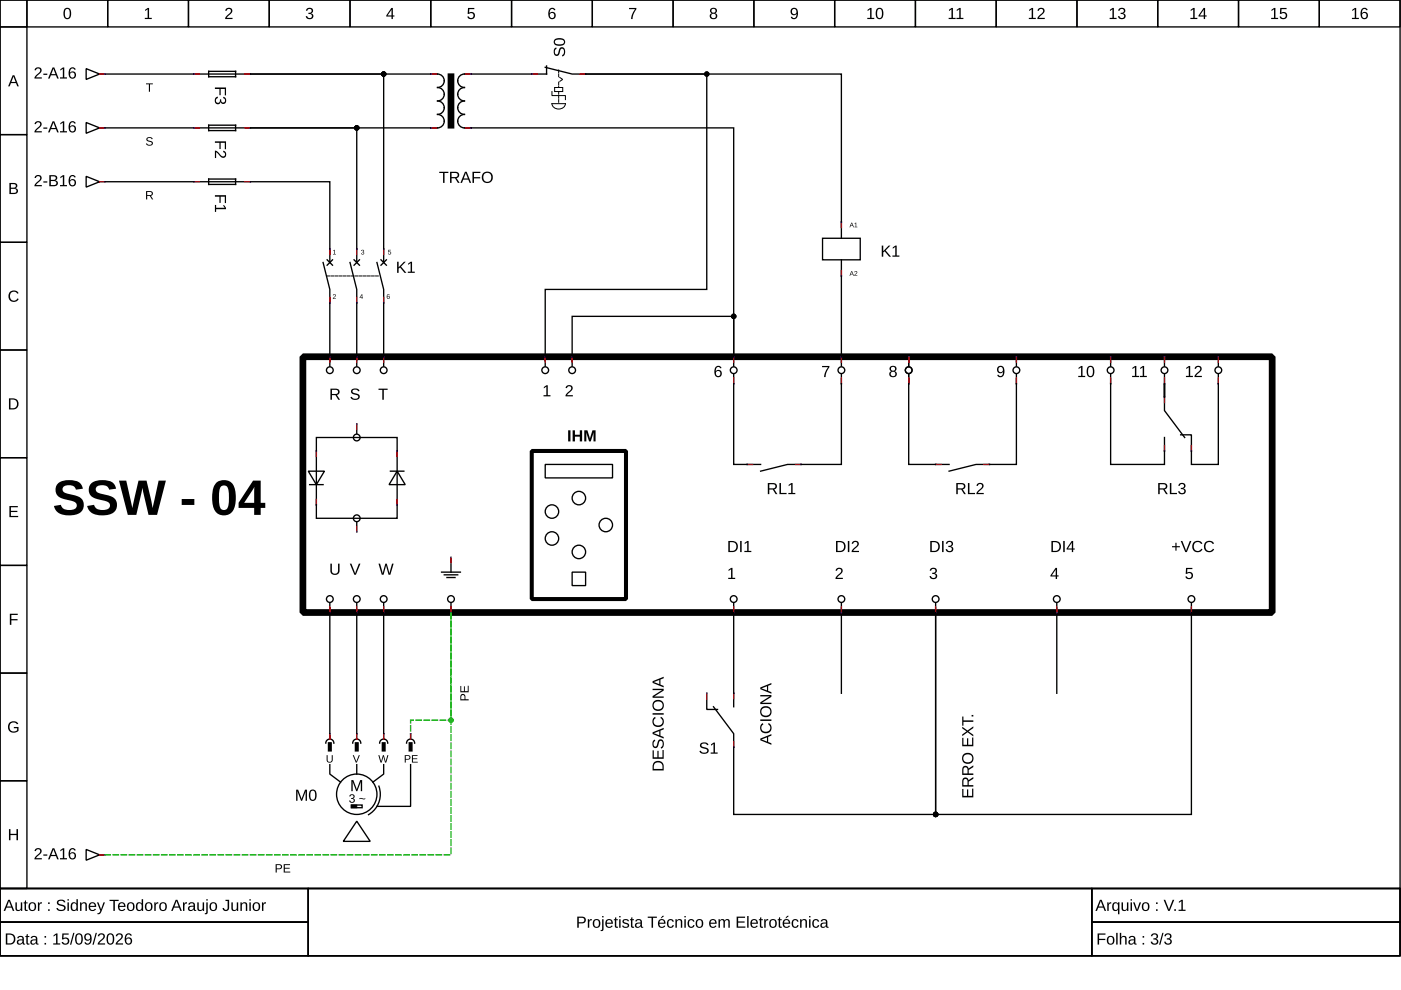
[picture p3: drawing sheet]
<svg xmlns="http://www.w3.org/2000/svg" width="297mm" height="210mm" viewBox="0 0 297 210" stroke-linecap="round" stroke-linejoin="round" font-family="sans-serif">
<g fill="none" stroke="#000" stroke-width=".29">
<path d="M0 0h296.8v188.4h-296.8zM0 0h5.7v5.7h-5.7zM5.7 0h17.1v5.7h-17.1zM22.8 0h17.2v5.7h-17.2zM40 0h17.1v5.7h-17.1zM57.1 0h17.1v5.7h-17.1zM74.2 0h17.1v5.7h-17.1zM91.3 0h17.2v5.7h-17.2zM108.5 0h17.1v5.7h-17.1zM125.6 0h17.1v5.7h-17.1zM142.7 0h17.1v5.7h-17.1zM159.8 0h17.2v5.7h-17.2z"/>
<path d="M177 0h17.1v5.7h-17.1zM194.1 0h17.1v5.7h-17.1zM211.2 0h17.1v5.7h-17.1zM228.3 0h17.2v5.7h-17.2zM245.5 0h17.1v5.7h-17.1zM262.6 0h17.1v5.7h-17.1zM279.7 0h17.1v5.7h-17.1zM0 5.7h5.7v22.8h-5.7zM18.3 14.6l2.8 1.1-2.8 1.1zM21.1 15.7h.9M41.4 15.7h11.4M44.2 15.1h5.7v1.2h-5.7z"/>
<path d="M91.3 15.7h1.5a1.43 1.43 0 0 1 1.4 1.4 1.43 1.43 0 0 1-1.4 1.5 1.43 1.43 0 0 1 1.4 1.4 1.43 1.43 0 0 1-1.4 1.4 1.43 1.43 0 0 1 1.4 1.4 1.43 1.43 0 0 1-1.4 1.5 1.43 1.43 0 0 1 1.4 1.4 1.43 1.43 0 0 1-1.4 1.4h-1.5M99.9 15.7h-1.4a1.43 1.43 0 0 0-1.5 1.4 1.43 1.43 0 0 0 1.5 1.5 1.43 1.43 0 0 0-1.5 1.4 1.43 1.43 0 0 0 1.5 1.4 1.43 1.43 0 0 0-1.5 1.4 1.43 1.43 0 0 0 1.5 1.5 1.43 1.43 0 0 0-1.5 1.4 1.43 1.43 0 0 0 1.5 1.4h1.4M115.6 14.3l5.7 1.4h2.9M115.9 14v1.7h-3.2M0 28.5h5.7v22.9h-5.7zM18.3 37.4l2.8 1.1-2.8 1.2zM18.3 26l2.8 1.1-2.8 1.2zM21.1 38.5h.9M21.1 27.1h.9M41.4 38.5h11.4M41.4 27.1h11.4M44.2 38h5.7v1.1h-5.7z"/>
<path d="M44.2 26.5h5.7v1.2h-5.7zM0 51.4h5.7v22.8h-5.7zM68.5 55.7l1.4 5.7v2.8M69.4 55.1l1.1 1.1M69.9 52.8v2.9M70.5 55.1l-1.1 1.1M74.2 55.7l1.4 5.7v2.8M75.1 55.1l1.1 1.1M75.6 52.8v2.9M76.2 55.1l-1.1 1.1M79.9 55.7l1.4 5.7v2.8M80.8 55.1l1.1 1.1"/>
<path d="M81.3 52.8v2.9M81.9 55.1l-1.1 1.1M174.4 50.5h8v4.6h-8zM178.4 47.1v3.4M178.4 55.1v3.4M0 74.2h5.7v22.8h-5.7zM69.9 75.6v2M75.6 75.6v2M81.3 75.6v2M115.6 75.6v2M121.3 75.6v2M155.6 75.6v2"/>
<path d="M155.6 79.3v2M178.4 75.6v2M178.4 79.3v2M192.7 75.6v2M192.7 79.3v2M215.5 75.6v2M215.5 79.3v2M235.5 75.6v2M235.5 79.3v2M246.9 75.6v2M246.9 79.3v2M258.3 75.6v2"/>
<path d="M258.3 79.3v2M0 97h5.7v22.9h-5.7zM75.6 89.9v2M115.6 98.5h14.3v2.8h-14.3zM158.4 98.5h2.9M169.8 98.5h-2.8l-5.7 1.4M198.4 98.5h2.8M209.8 98.5h-2.9l-5.7 1.4M246.9 84.2v2.9l4.3 5.7M246.9 92.8v2.8M250.3 92.2h2.3v3.4M0 119.9h5.7v22.8h-5.7z"/>
<path d="M75.6 110.7v2M95.6 118.5v2.8M69.9 127.9v2M75.6 127.9v2M93.6 121.3h4M94.2 121.9h2.8M94.8 122.4h1.7M95.6 127.9v2M121.3 121.3h2.9v2.9h-2.9zM155.6 127.9v2M178.4 127.9v19.1M198.4 127.9v2"/>
<path d="M224.1 127.9v19.1M252.6 127.9v2M0 142.7h5.7v22.8h-5.7zM69.8 156.7a.86 .86 0 0 0-.7 .9M69.9 155.6v1.1M70 156.7a.86 .86 0 0 1 .8 .9M75.5 156.7a.86 .86 0 0 0-.7 .9M75.6 155.6v1.1M75.7 156.7a.86 .86 0 0 1 .8 .9M81.3 156.7a.86 .86 0 0 0-.8 .9M81.3 155.6v1.1M81.5 156.7a.86 .86 0 0 1 .7 .9"/>
<path d="M87 156.7a.86 .86 0 0 0-.8 .9M87.1 155.6v1.1M87.2 156.7a.86 .86 0 0 1 .7 .9M0 165.5h5.7v22.9h-5.7zM69.9 162.1v2l2.3 1.7M74.5 170.7h2.3v.6h-2.3zM75.6 162.1v2M80.3 166.7a5 5 0 0 1-2.2 6M81.3 162.1v2l-2.2 1.7M87.1 162.1v8.9h-7.2M0 188.4h296.8v14.3h-296.8zM0 188.4h65.4v7.1h-65.4z"/>
<path d="M0 195.5h65.4v7.2h-65.4zM18.3 180.1l2.8 1.1-2.8 1.2zM21.1 181.2h.9M65.4 188.4h166.1v14.3h-166.1zM231.5 188.4h65.3v7.1h-65.3zM231.5 195.5h65.3v7.2h-65.3z"/>
<circle cx="69.9" cy="78.5" r=".71"/>
<circle cx="75.6" cy="78.5" r=".71"/>
<circle cx="81.3" cy="78.5" r=".71"/>
<circle cx="115.6" cy="78.5" r=".71"/>
<circle cx="121.3" cy="78.5" r=".71"/>
<circle cx="155.6" cy="78.5" r=".71"/>
<circle cx="178.4" cy="78.5" r=".71"/>
<circle cx="192.7" cy="78.5" r=".71"/>
<circle cx="215.5" cy="78.5" r=".71"/>
<circle cx="235.5" cy="78.5" r=".71"/>
<circle cx="246.9" cy="78.5" r=".71"/>
<circle cx="258.3" cy="78.5" r=".71"/>
<circle cx="75.6" cy="92.8" r=".71"/>
<circle cx="75.6" cy="109.9" r=".71"/>
<circle cx="117" cy="108.5" r="1.43"/>
<circle cx="117" cy="114.2" r="1.43"/>
<circle cx="122.7" cy="117" r="1.43"/>
<circle cx="122.7" cy="105.6" r="1.43"/>
<circle cx="128.4" cy="111.3" r="1.43"/>
<circle cx="69.9" cy="127" r=".71"/>
<circle cx="75.6" cy="127" r=".71"/>
<circle cx="95.6" cy="127" r=".71"/>
<circle cx="155.6" cy="127" r=".71"/>
<circle cx="178.4" cy="127" r=".71"/>
<circle cx="198.4" cy="127" r=".71"/>
<circle cx="224.1" cy="127" r=".71"/>
<circle cx="252.6" cy="127" r=".71"/>
<circle cx="75.6" cy="168.4" r="4.3"/>
</g>
<g fill="#000">
<path d="M30.8 2.1l.5-.4h.3v2.1h.6v.2h-1.5v-.2h.6v-1.8l-.5 .4zM48 1.8a.76 .76 0 0 1 1.2 .2 .76 .76 0 0 1-.5 1.1l-.6 .7h1.2v.2h-1.6l.1-.4 .5-.5a.7 .7 0 0 0 .4-1.2l-.5 .1-.1 .3h-.3zM65.1 1.8a.69 .69 0 0 1 1-.1 .69 .69 0 0 1 0 1.1h-.2a.67 .67 0 0 1 .5 .9 .67 .67 0 0 1-1 .4l-.5-.5-.1-.2h.3a.48 .48 0 0 0 .7 .4 .48 .48 0 0 0 .2-.7l-.6-.1v-.3a.46 .46 0 0 0 .6-.2 .46 .46 0 0 0-.3-.6 .46 .46 0 0 0-.5 .4h-.3zM99.2 1.7h1.4v.2h-1.1v.8a.81 .81 0 0 1 1 .2 .81 .81 0 0 1-.1 1.1 .81 .81 0 0 1-1.1-.1l-.2-.4h.3a.53 .53 0 0 0 .8 .2 .53 .53 0 0 0 0-.8 .53 .53 0 0 0-.8 .1h-.3zM133.4 1.7h1.5l-.6 1.5-.2 .8h-.3l.1-.6 .7-1.5h-1.2zM70.6 53.1l.4-.1v.8l.2 .2h-.6l.3-.2v-.7l-.3 .2zM76.7 53a.28 .28 0 0 1 .4 0 .28 .28 0 0 1-.1 .5 .26 .26 0 0 1 .2 .3 .26 .26 0 0 1-.3 .2l-.4-.3 .4 .2a.18 .18 0 0 0 .2-.2 .18 .18 0 0 0-.2-.2l-.1-.1a.19 .19 0 0 0 .3-.1 .19 .19 0 0 0-.2-.3 .19 .19 0 0 0-.2 .2h-.1zM82.3 53h.6l-.5 .1v.3a.34 .34 0 0 1 .5 .1 .34 .34 0 0 1-.2 .5 .34 .34 0 0 1-.4-.3l.3 .2a.26 .26 0 0 0 .1-.5 .26 .26 0 0 0-.4 .1zM2.1 61.9a1.18 1.18 0 0 1 1.8 .3l-.3 .1a.87 .87 0 0 0-1.3-.1 .87 .87 0 0 0 .1 1.3 .87 .87 0 0 0 1.3-.2l.3 .1a1.21 1.21 0 0 1-1.8 .4 1.21 1.21 0 0 1-.1-1.9zM70.7 62.4a.33 .33 0 0 1 .5 .2 .33 .33 0 0 1-.3 .4l-.2 .3 .5 .1h-.6l.4-.6a.19 .19 0 0 0 0-.3 .19 .19 0 0 0-.3 .1h-.1zM2 107.3h1.8v.3h-1.5v.7h1.4v.3h-1.4v.8h1.5v.2h-1.8zM2.1 130.1h1.7v.3h-1.4v.9h1.3v.2h-1.3v1h-.3z"/>
<path d="M2 153.2a1.23 1.23 0 0 1 1.9 .3l-.3 .1a.9 .9 0 0 0-1.3-.2 .9 .9 0 0 0-.2 1.2 1 1 0 0 0 1.5 .2v-.4h-.7v-.3h1v.8a1.29 1.29 0 0 1-1.8 .2 1.29 1.29 0 0 1-.1-1.9zM1.9 175.8h.3v1h1.3v-1h.3v2.3h-.3v-1h-1.3v1h-.3zM69.2 160.1h.3v1a.44 .44 0 0 0 .4 .4 .44 .44 0 0 0 .4-.4v-1h.2v1a.65 .65 0 0 1-.6 .6 .65 .65 0 0 1-.7-.6zM74.8 160.1h.2l.5 1.4 .6-1.4h.2l-.6 1.6h-.3zM74.5 165.4h.4l.7 2 .8-2h.4v2.3h-.3v-2l-.7 2h-.3l-.7-2v2h-.3zM80.2 160.1h.2l.4 1.4 .4-1.4h.2l.4 1.4 .3-1.4h.3l-.5 1.6h-.3l-.3-1.3-.4 1.3h-.2z"/>
<path d="M2.7 16h.3l1 2.3h-.3l-.3-.7h-1.1l-.2 .7h-.4zM2.9 16.2l-.5 1.2h.9z"/>
<path d="M7.6 14.4a.76 .76 0 0 1 1.2 .2 .76 .76 0 0 1-.5 1.1l-.7 .7h1.3v.3h-1.6l.1-.4 .5-.6a.7 .7 0 0 0 .4-1.2l-.5 .1-.2 .3h-.3zM9.2 15.6h.8v.3h-.8zM11.1 14.3h.4l1 2.4h-.4l-.2-.7h-1.1l-.3 .7h-.3zM11.3 14.5l-.4 1.2h.9zM12.8 14.7l.5-.4h.3v2.1h.6v.3h-1.5v-.3h.6v-1.8l-.5 .4zM14.9 14.4a.74 .74 0 0 1 1.2 .3l-.3 .1a.49 .49 0 0 0-.7-.2 .49 .49 0 0 0-.2 .6l-.1 .2a.77 .77 0 0 1 1.2 .1 .77 .77 0 0 1-.1 1.1 .77 .77 0 0 1-1.2-.2l-.1-.5v-.7zM14.8 15.9a.5 .5 0 0 0 1 0 .5 .5 0 0 0-1 0z"/>
<path d="M13.8 1.8a.88 .88 0 0 1 1 .1 .88 .88 0 0 1 .3 1 .88 .88 0 0 1-.8 1.2 .88 .88 0 0 1-.8-1.2v-.7zM14 2a1.59 1.59 0 0 0 .1 1.8h.2a1.09 1.09 0 0 0 .4-1.5l-.3-.4z"/>
<path d="M45.6 18.5h2.3v1.7h-.2v-1.3h-.9v1.3h-.3v-1.3h-.9zM45.7 20.7l.5-.2v.3a.48 .48 0 0 0-.4 .7 .48 .48 0 0 0 .7 .2l.1-.6h.3a.46 .46 0 0 0 .2 .6 .46 .46 0 0 0 .6-.3 .46 .46 0 0 0-.4-.6v-.3a.73 .73 0 0 1 .7 .9 .73 .73 0 0 1-1 .5l-.2-.3a.67 .67 0 0 1-.9 .5 .67 .67 0 0 1-.4-1z"/>
<path d="M83 1.7h.3v1.6h.3v.2h-.3v.5h-.3v-.5h-1.1v-.2zM83 2l-.8 1.3h.8z"/>
<path d="M116.6 1.8a.74 .74 0 0 1 1.2 .3l-.3 .1a.49 .49 0 0 0-.7-.3 .49 .49 0 0 0-.2 .6l-.1 .3a.77 .77 0 0 1 1.2 0 .77 .77 0 0 1-.1 1.2 .77 .77 0 0 1-1.1-.2l-.2-.5v-.8zM116.5 3.3a.5 .5 0 0 0 1 0 .5 .5 0 0 0-1 0z"/>
<path d="M117.6 10.2l.3-.1 .1 .3a.58 .58 0 0 0-.4 .6 .58 .58 0 0 0 .6 .5l.2-.6a.72 .72 0 0 1 .8-.9 .72 .72 0 0 1 .6 1 .87 .87 0 0 1-.6 1v-.3a.71 .71 0 0 0 .4-.7 .71 .71 0 0 0-.5-.7l-.4 .6a.76 .76 0 0 1-.2 .8 .76 .76 0 0 1-.8 .1 1.28 1.28 0 0 1-.1-1.6zM117.5 8.4a1.62 1.62 0 0 1 2.3 .2v.3a1.27 1.27 0 0 1-1.9 .7 .77 .77 0 0 1-.4-1.2zM117.7 8.6l-.1 .3a1.05 1.05 0 0 0 1.6 .5 .5 .5 0 0 0 .4-.7 .5 .5 0 0 0-.7-.3h-.8z"/>
<path d="M150.7 1.8a.7 .7 0 0 1 1-.1 .7 .7 0 0 1 .1 1l-.2 .1a.69 .69 0 0 1 .4 .9 .69 .69 0 0 1-1 .4 .64 .64 0 0 1-.5-.6 .64 .64 0 0 1 .4-.7l-.3-.4zM150.8 2.3a.45 .45 0 0 0 .9 0 .45 .45 0 0 0-.9 0zM150.8 3.4a.5 .5 0 0 0 1 0 .5 .5 0 0 0-1 0z"/>
<path d="M167.8 1.9a.86 .86 0 0 1 1.1-.1 .86 .86 0 0 1 .3 1 .9 .9 0 0 1-.3 1.1 .9 .9 0 0 1-1.1 0l-.1-.3 .2-.1a.5 .5 0 0 0 .7 .3 .5 .5 0 0 0 .3-.6v-.3a.76 .76 0 0 1-1.2 .1 .76 .76 0 0 1 .1-1.1zM168 2a.54 .54 0 0 0 .1 .9 .54 .54 0 0 0 .8-.3 .54 .54 0 0 0-.5-.7z"/>
<path d="M184 2.1l.5-.4h.3v2.1h.6v.2h-1.5v-.2h.6v-1.8l-.5 .4zM186 1.8a.88 .88 0 0 1 1 .1 .88 .88 0 0 1 .3 1 .88 .88 0 0 1-.8 1.2 .88 .88 0 0 1-.8-1.2v-.7zM186.2 2a1.59 1.59 0 0 0 .1 1.8h.2a1.09 1.09 0 0 0 .4-1.5l-.3-.4z"/>
<path d="M201.2 2.1l.6-.4h.2v2.1h.6v.2h-1.5v-.2h.6v-1.8l-.5 .4zM202.9 2.1l.5-.4h.3v2.1h.6v.2h-1.5v-.2h.6v-1.8l-.5 .4z"/>
<path d="M218.2 2.1l.6-.4h.2v2.1h.6v.2h-1.5v-.2h.6v-1.8l-.5 .4zM220.2 1.8a.76 .76 0 0 1 1.2 .2 .76 .76 0 0 1-.4 1.1l-.7 .7h1.2v.2h-1.6l.1-.4 .6-.5a.7 .7 0 0 0 .3-1.2l-.5 .1-.1 .3h-.3z"/>
<path d="M235.3 2.1l.6-.4h.3v2.1h.5v.2h-1.4v-.2h.6v-1.8l-.6 .4zM237.3 1.8a.69 .69 0 0 1 1-.1 .69 .69 0 0 1 0 1.1h-.2a.67 .67 0 0 1 .5 .9 .67 .67 0 0 1-1 .4l-.5-.5-.1-.2h.3a.48 .48 0 0 0 .7 .4 .48 .48 0 0 0 .2-.7l-.6-.1v-.3a.46 .46 0 0 0 .7-.2 .46 .46 0 0 0-.4-.6 .46 .46 0 0 0-.5 .4h-.3z"/>
<path d="M252.5 2.1l.5-.4h.3v2.1h.6v.2h-1.5v-.2h.6v-1.8l-.5 .4zM255.2 1.7h.3v1.6h.3v.2h-.3v.5h-.3v-.5h-1.1v-.2zM255.2 2l-.8 1.3h.8z"/>
<path d="M269.6 2.1l.5-.4h.3v2.1h.6v.2h-1.5v-.2h.6v-1.8l-.5 .4zM271.4 1.7h1.4v.2h-1.1v.8a.81 .81 0 0 1 1.1 .2 .81 .81 0 0 1-.2 1.1 .81 .81 0 0 1-1.1-.1l-.2-.4h.3a.53 .53 0 0 0 .8 .2 .53 .53 0 0 0 .1-.8 .53 .53 0 0 0-.8 .1h-.3z"/>
<path d="M286.7 2.1l.6-.4h.2v2.1h.6v.2h-1.5v-.2h.6v-1.8l-.5 .4zM288.8 1.8a.74 .74 0 0 1 1.2 .3l-.3 .1a.49 .49 0 0 0-.6-.3 .49 .49 0 0 0-.3 .6v.3a.77 .77 0 0 1 1.1 0 .77 .77 0 0 1-.1 1.2 .77 .77 0 0 1-1.1-.2l-.2-.5v-.8zM288.7 3.3a.5 .5 0 0 0 1 0 .5 .5 0 0 0-1 0z"/>
<path d="M7.6 37.3a.76 .76 0 0 1 1.2 .1 .76 .76 0 0 1-.5 1.1l-.7 .7h1.3v.3h-1.6l.1-.4 .5-.6a.7 .7 0 0 0 .4-1.1l-.5 .1-.2 .2h-.3zM9.2 38.4h.8v.3h-.8zM10.5 37.1a1.53 1.53 0 0 1 1.6 .4v.4l-.4 .3a.64 .64 0 0 1 .6 .8 .64 .64 0 0 1-.9 .5h-.9zM10.8 37.4v.7h.7l.3-.2-.1-.4zM10.8 38.4v.8l1-.1a.42 .42 0 0 0-.1-.7zM12.8 37.5l.5-.4h.3v2.1h.6v.3h-1.5v-.3h.6v-1.8l-.5 .4zM14.9 37.2a.74 .74 0 0 1 1.2 .4h-.3a.49 .49 0 0 0-.7-.2 .49 .49 0 0 0-.2 .6l-.1 .3a.77 .77 0 0 1 1.2 0 .77 .77 0 0 1-.1 1.1 .77 .77 0 0 1-1.2-.2l-.1-.5v-.7zM14.8 38.7a.5 .5 0 0 0 1 0 .5 .5 0 0 0-1 0z"/>
<path d="M7.6 25.8a.76 .76 0 0 1 1.2 .2 .76 .76 0 0 1-.5 1.1l-.7 .7h1.3v.3h-1.6l.1-.4 .5-.6a.7 .7 0 0 0 .4-1.1h-.5l-.2 .3h-.3zM9.2 27h.8v.3h-.8zM11.1 25.7h.4l1 2.4h-.4l-.2-.7h-1.1l-.3 .7h-.3zM11.3 26l-.4 1.1h.9zM12.8 26.1l.5-.4h.3v2.1h.6v.3h-1.5v-.3h.6v-1.8l-.5 .4zM14.9 25.8a.74 .74 0 0 1 1.2 .4h-.3a.49 .49 0 0 0-.7-.2 .49 .49 0 0 0-.2 .6l-.1 .3a.77 .77 0 0 1 1.2 0 .77 .77 0 0 1-.1 1.1 .77 .77 0 0 1-1.2-.2l-.1-.5v-.7zM14.8 27.3a.5 .5 0 0 0 1 0 .5 .5 0 0 0-1 0z"/>
<path d="M45.6 30h2.3v1.6h-.2v-1.3h-.9v1.3h-.3v-1.3h-.9zM45.6 31.9l.4 .1 .5 .5a.7 .7 0 0 0 1.2 .4l-.1-.5-.3-.1v-.3a.77 .77 0 0 1 .5 1.2 .77 .77 0 0 1-1.3-.2l-.7-.7v1.2h-.2z"/>
<path d="M93.1 36.4h2v.3h-.8v2.1h-.4v-2.1h-.8zM95.4 36.4h1.1a.68 .68 0 0 1 .8 .6 .68 .68 0 0 1-.5 .8l.7 1h-.4l-.6-1h-.8v1h-.3zM95.7 36.7v.8h.8a.44 .44 0 0 0 .5-.4 .44 .44 0 0 0-.5-.4zM98.6 36.4h.3l1 2.4h-.3l-.3-.7h-1.1l-.3 .7h-.3zM98.8 36.7l-.5 1.1h.9zM100.2 36.4h1.6v.3h-1.3v.9h1.3v.2h-1.3v1h-.3zM102.1 37.6a1.22 1.22 0 0 1 2.4 0 1.22 1.22 0 0 1-2.4 0zM102.7 36.9a.92 .92 0 0 0 0 1.4 .92 .92 0 0 0 1.4-.2 .92 .92 0 0 0-.2-1.2 .92 .92 0 0 0-1.2 0z"/>
<path d="M2 38.8a1.53 1.53 0 0 1 1.6 .3l.1 .5-.5 .3a.64 .64 0 0 1 .6 .8 .64 .64 0 0 1-.8 .4h-1zM2.3 39v.8h.8l.2-.2-.1-.5zM2.3 40v.9l1.1-.1a.42 .42 0 0 0-.2-.7z"/>
<path d="M45.6 41.4h2.3v1.7h-.2v-1.4h-.9v1.3h-.3v-1.3h-.9zM45.6 43.5h.2v.6h1.8l-.3-.6h.2l.4 .6v.3h-2.1v.5h-.2z"/>
<path d="M84.2 55.5h.3v1.2l1.2-1.2h.3l-1 1 1.2 1.4h-.4l-1-1.2-.3 .2v1h-.3zM86.5 55.9l.6-.4h.3v2.1h.5v.3h-1.4v-.3h.6v-1.8l-.6 .4z"/>
<path d="M180.5 57.5h.2l.4 1-.3-.3h-.4l-.3 .3zM180.6 57.6l-.2 .5h.4zM181.2 57.5a.33 .33 0 0 1 .5 .2 .33 .33 0 0 1-.2 .4l-.2 .3 .5 .1h-.7l.5-.6a.19 .19 0 0 0-.1-.3 .19 .19 0 0 0-.2 .1h-.2z"/>
<path d="M180.5 47.2h.2l.4 1-.3-.3h-.4l-.3 .3zM180.6 47.3l-.2 .5h.4zM181.2 47.4l.3-.2v.9l.3 .1h-.6l.2-.1v-.8l-.2 .2z"/>
<path d="M186.9 52.1h.4v1.2l1.1-1.2h.4l-1 1 1.1 1.3h-.4l-.9-1.1-.3 .2v.9h-.4zM189.3 52.5l.5-.4h.3v2.1h.6v.2h-1.5v-.2h.6v-1.8l-.5 .3z"/>
<path d="M76.7 62.4h.1v.7h.2l-.2 .3-.1-.2h-.5zM76.7 62.5l-.3 .6h.3z"/>
<path d="M82.1 62.5l.2-.1 .3 .2-.4-.1-.1 .4a.34 .34 0 0 1 .5 0 .34 .34 0 0 1-.2 .5 .34 .34 0 0 1-.4-.3zM82.1 63a.21 .21 0 0 0 .4 0 .21 .21 0 0 0-.4 0z"/>
<path d="M1.9 84.5h.8a1.18 1.18 0 0 1 1.2 1.1 1.18 1.18 0 0 1-1.1 1.2h-.9zM2.2 84.7v1.9h.5a.97 .97 0 0 0 .9-1.3 .97 .97 0 0 0-1.4-.6z"/>
<path d="M62.8 167.4h.4l.7 2 .8-2h.4v2.4h-.3v-2.1l-.7 2.1h-.3l-.7-2.1v2.1h-.3zM65.8 167.5a.88 .88 0 0 1 1.1 .1 .88 .88 0 0 1 .2 1 .88 .88 0 0 1-.8 1.2 .88 .88 0 0 1-.8-1.2l.1-.7zM66 167.7a1.59 1.59 0 0 0 .1 1.8l.2 .1a1.09 1.09 0 0 0 .5-1.5l-.3-.4z"/>
<path d="M74.2 168.5a.5 .5 0 0 1 .8 0 .5 .5 0 0 1-.2 .8 .52 .52 0 0 1 .4 .7 .52 .52 0 0 1-.9 .2l-.3-.5h.3a.36 .36 0 0 0 .4 .3 .36 .36 0 0 0 .2-.5l-.5-.1v-.2a.34 .34 0 0 0 .5-.2 .34 .34 0 0 0-.2-.4 .34 .34 0 0 0-.4 .3h-.2zM76.2 169.3l1.3-.1a.6 .6 0 0 1-1 .2l-.3 .1z"/>
<path d="M85.8 160.1h.7a.48 .48 0 0 1 .5 .5 .48 .48 0 0 1-.5 .5h-.5v.6h-.2zM86 160.3v.6h.7a.32 .32 0 0 0 0-.6zM87.3 160.1h1.2v.2h-1v.5h1v.2h-1v.5h1.1v.2h-1.3z"/>
<path d="M1.7 190.8h.4l.9 2.3h-.3l-.3-.7h-1l-.3 .7h-.3zM1.9 191l-.4 1.2h.8zM3.3 191.3h.3v1.2a.44 .44 0 0 0 .5 .5 .44 .44 0 0 0 .3-.6v-1.1h.3v1.8h-.3v-.3a.61 .61 0 0 1-.7 .4 .61 .61 0 0 1-.4-.7zM5.3 190.9h.2v.4h.3v.2h-.3v1.2l.1 .2h.3v.2h-.5l-.1-.1-.1-1.5h-.2v-.2h.2zM6.2 191.5a.91 .91 0 0 1 1.5 .6 .91 .91 0 0 1-1.1 1l-.4-.2-.1-.4zM6.6 191.6a.71 .71 0 0 0-.3 .9 .71 .71 0 0 0 .8 .4 .82 .82 0 0 0-.2-1.4zM8 191.3h.3v.4l.2-.3 .4-.1v.3h-.3l-.2 .3-.1 1.2h-.3zM10.2 191.3h.3v.4h-.3zM10.2 192.8h.3v.3h-.3zM12.2 191a1.07 1.07 0 0 1 1.7 .3h-.4a.58 .58 0 0 0-.6-.3 .58 .58 0 0 0-.5 .5l.6 .3a.72 .72 0 0 1 .9 .7 .72 .72 0 0 1-1 .7 .87 .87 0 0 1-1-.6l.4-.1a.71 .71 0 0 0 .7 .4 .71 .71 0 0 0 .6-.5l-.6-.3a.76 .76 0 0 1-.7-.3 .76 .76 0 0 1-.1-.8zM14.3 190.7h.3v.2h-.3zM14.3 191.3h.3v1.8h-.3zM15.1 191.5l.5-.2 .6 .3v-.9h.3v2.4h-.3v-.3a.69 .69 0 0 1-.9 .3 .69 .69 0 0 1-.3-.9zM15.4 191.7a.88 .88 0 0 0 .3 1.2 .75 .75 0 0 0 .5-.7 .75 .75 0 0 0-.5-.7zM17 191.3h.2l.1 .3a.61 .61 0 0 1 .7-.3 .61 .61 0 0 1 .4 .6v1.2h-.3v-1.1a.44 .44 0 0 0-.5-.5 .44 .44 0 0 0-.3 .6v1h-.3zM19 191.5a.82 .82 0 0 1 1-.1 .82 .82 0 0 1 .4 .9h-1.3a.53 .53 0 0 0 .3 .6 .53 .53 0 0 0 .7-.2h.2a.9 .9 0 0 1-1.2 .3 .9 .9 0 0 1-.2-1.3zM19.2 191.7l-.1 .4h1l-.3-.6zM20.6 191.3h.3l.5 1.5 .5-1.5h.4l-.7 1.8a.77 .77 0 0 1-.9 .7v-.2h.3l.3-.5zM23.2 190.8h2v.2h-.8v2.1h-.4v-2.1h-.8zM25.2 191.5a.82 .82 0 0 1 1-.1 .82 .82 0 0 1 .4 .9h-1.3a.53 .53 0 0 0 .3 .6 .53 .53 0 0 0 .7-.2h.3a.9 .9 0 0 1-1.3 .3 .9 .9 0 0 1-.2-1.3zM25.5 191.7l-.2 .4h1l-.3-.6zM27.1 191.5a.91 .91 0 0 1 1.4 .6 .91 .91 0 0 1-1 1l-.4-.2-.2-.4zM27.4 191.6a.71 .71 0 0 0-.2 .9 .71 .71 0 0 0 .8 .4 .82 .82 0 0 0-.3-1.4zM29 191.5l.5-.2 .5 .3v-.9h.3l.1 2.4h-.3l-.1-.3a.69 .69 0 0 1-.8 .3 .69 .69 0 0 1-.4-.9zM29.2 191.7a.88 .88 0 0 0 .4 1.2 .75 .75 0 0 0 .5-.7 .75 .75 0 0 0-.5-.7zM30.9 191.5a.91 .91 0 0 1 1.4 .6 .91 .91 0 0 1-1 1l-.4-.2-.2-.4zM31.2 191.6a.71 .71 0 0 0-.2 .9 .71 .71 0 0 0 .8 .4 .82 .82 0 0 0-.3-1.4zM32.7 191.3h.3v.4l.2-.3 .4-.1v.3h-.4l-.1 .3-.1 1.2h-.3zM34 191.5a.91 .91 0 0 1 1.4 .6 .91 .91 0 0 1-1.1 1l-.3-.2-.2-.4zM34.3 191.6a.71 .71 0 0 0-.3 .9 .71 .71 0 0 0 .8 .4 .82 .82 0 0 0-.2-1.4zM37.2 190.8h.4l1 2.3h-.4l-.2-.7h-1.1l-.3 .7h-.3zM37.4 191l-.4 1.2h.9zM38.8 191.3h.3v.4l.2-.3 .3-.1v.3h-.3l-.2 .3v1.2h-.3zM40.1 191.4a.72 .72 0 0 1 .8-.1 .72 .72 0 0 1 .4 .6v.9l.3 .1v.2h-.4l-.2-.3a.61 .61 0 0 1-.7 .4 .61 .61 0 0 1-.4-.7 .61 .61 0 0 1 .7-.5h.4a.41 .41 0 0 0-.2-.5 .41 .41 0 0 0-.6 .3h-.3zM40.3 192.3a.4 .4 0 0 0 .1 .7 .4 .4 0 0 0 .6-.3v-.5zM41.8 191.3h.3v1.2a.44 .44 0 0 0 .5 .5 .44 .44 0 0 0 .4-.6v-1.1h.3v1.8h-.3v-.3a.61 .61 0 0 1-.7 .4 .61 .61 0 0 1-.5-.7zM43.7 190.7h.3v.2h-.3zM43.7 191.3h.3v2.1a.44 .44 0 0 1-.6 .4v-.2l.3-.1zM44.6 191.5a.91 .91 0 0 1 1.4 .6 .91 .91 0 0 1-1 1l-.4-.2-.2-.4zM44.9 191.6a.71 .71 0 0 0-.2 .9 .71 .71 0 0 0 .8 .4 .82 .82 0 0 0-.3-1.4zM47.8 190.8h.8v1.6a.71 .71 0 0 1-.7 .8 .71 .71 0 0 1-.7-.7h.3a.39 .39 0 0 0 .4 .4 .39 .39 0 0 0 .4-.5v-1.4h-.5zM49.1 191.3h.3v1.2a.44 .44 0 0 0 .4 .5 .44 .44 0 0 0 .4-.6v-1.1h.3v1.8h-.3v-.3a.61 .61 0 0 1-.7 .4 .61 .61 0 0 1-.4-.7zM51 191.3h.3v.3a.61 .61 0 0 1 .7-.3 .61 .61 0 0 1 .4 .6v1.2h-.3v-1.1a.44 .44 0 0 0-.5-.5 .44 .44 0 0 0-.3 .6v1h-.3zM52.9 190.7h.3v.2h-.3zM52.9 191.3h.3v1.8h-.3zM53.7 191.5a.91 .91 0 0 1 1.5 .6 .91 .91 0 0 1-1.1 1l-.4-.2-.1-.4zM54.1 191.6a.71 .71 0 0 0-.3 .9 .71 .71 0 0 0 .8 .4 .82 .82 0 0 0-.2-1.4zM55.5 191.3h.3v.4l.2-.3 .4-.1v.3h-.3l-.2 .3-.1 1.2h-.3z"/>
<path d="M1.2 197.9h.8a1.18 1.18 0 0 1 1.3 1.1 1.18 1.18 0 0 1-1.2 1.3h-.9zM1.6 198.2v1.8h.5a.97 .97 0 0 0 .8-1.2 .97 .97 0 0 0-1.3-.6zM3.9 198.5a.72 .72 0 0 1 .7-.1 .72 .72 0 0 1 .5 .6v.9l.2 .2v.2h-.4l-.1-.4a.61 .61 0 0 1-.8 .5 .61 .61 0 0 1-.4-.8 .61 .61 0 0 1 .7-.4h.5a.41 .41 0 0 0-.3-.5 .41 .41 0 0 0-.5 .2h-.4zM4 199.5a.4 .4 0 0 0 .1 .6 .4 .4 0 0 0 .6-.3l.1-.4zM5.7 198.1h.2v.4h.3v.2h-.3v1.1l.1 .2h.3v.3h-.6l-.1-.2v-1.4h-.2v-.2h.2zM6.7 198.5a.72 .72 0 0 1 .8-.1 .72 .72 0 0 1 .4 .6v.9l.3 .2v.2h-.4l-.2-.4a.61 .61 0 0 1-.7 .5 .61 .61 0 0 1-.5-.8 .61 .61 0 0 1 .8-.4h.4a.41 .41 0 0 0-.3-.5 .41 .41 0 0 0-.5 .2h-.3zM6.9 199.5a.4 .4 0 0 0 .1 .6 .4 .4 0 0 0 .5-.3l.1-.4zM9.4 198.5h.4v.3h-.4zM9.4 199.9h.4v.4h-.4zM11.4 198.3l.5-.4h.3v2.1h.6v.3h-1.5v-.3h.6v-1.8l-.5 .4zM13.2 197.9h1.4v.3h-1.1l-.1 .7a.81 .81 0 0 1 1.1 .2 .81 .81 0 0 1-.1 1.1 .81 .81 0 0 1-1.1 0l-.2-.5h.3a.53 .53 0 0 0 .7 .2 .53 .53 0 0 0 .1-.8 .53 .53 0 0 0-.8 .1h-.3zM15.5 197.8h.3l-.7 2.5h-.3zM16.3 198a.88 .88 0 0 1 1 .1 .88 .88 0 0 1 .3 1 .88 .88 0 0 1-.9 1.2 .88 .88 0 0 1-.8-1.2l.1-.7zM16.4 198.2a1.59 1.59 0 0 0 .2 1.8l.1 .1a1.09 1.09 0 0 0 .5-1.6l-.3-.4zM18.1 198.1a.86 .86 0 0 1 1-.1 .86 .86 0 0 1 .3 1 .9 .9 0 0 1-.3 1.1 .9 .9 0 0 1-1.1 0l-.1-.3h.3a.5 .5 0 0 0 .6 .2 .5 .5 0 0 0 .3-.6v-.3a.76 .76 0 0 1-1.1 .1 .76 .76 0 0 1 .1-1.1zM18.3 198.3a.54 .54 0 0 0 .1 .8 .54 .54 0 0 0 .8-.3 .54 .54 0 0 0-.6-.7zM20.3 197.8h.2l-.6 2.5h-.3zM21 198a.76 .76 0 0 1 1.2 .2 .76 .76 0 0 1-.5 1.1l-.7 .7h1.3v.3h-1.6l.1-.4 .5-.6a.7 .7 0 0 0 .4-1.1h-.5l-.2 .3h-.3zM22.9 198a.88 .88 0 0 1 1.1 .1 .88 .88 0 0 1 .2 1 .88 .88 0 0 1-.8 1.2 .88 .88 0 0 1-.8-1.2l.1-.7zM23.1 198.2a1.59 1.59 0 0 0 .1 1.8l.2 .1a1.09 1.09 0 0 0 .5-1.6l-.3-.4zM24.8 198a.76 .76 0 0 1 1.2 .2 .76 .76 0 0 1-.5 1.1l-.6 .7h1.2v.3h-1.6l.1-.4 .5-.6a.7 .7 0 0 0 .4-1.1h-.5l-.2 .3h-.3zM26.8 198a.74 .74 0 0 1 1.1 .4h-.2a.49 .49 0 0 0-.7-.2 .49 .49 0 0 0-.3 .6v.3a.77 .77 0 0 1 1.2 0 .77 .77 0 0 1-.1 1.1 .77 .77 0 0 1-1.2-.2l-.1-.5v-.7zM26.7 199.5a.5 .5 0 0 0 1 0 .5 .5 0 0 0-1 0z"/>
<path d="M7.6 180a.76 .76 0 0 1 1.2 .1 .76 .76 0 0 1-.5 1.1l-.7 .7h1.3v.3h-1.6l.1-.4 .5-.5a.7 .7 0 0 0 .4-1.2l-.5 .1-.2 .3-.3-.1zM9.2 181.2h.8v.2h-.8zM11.1 179.8h.4l1 2.4h-.4l-.2-.7h-1.1l-.3 .7h-.3zM11.3 180.1l-.4 1.2h.9zM12.8 180.2l.5-.4h.3v2.1h.6v.3h-1.5v-.3h.6v-1.8l-.5 .4zM14.9 180a.74 .74 0 0 1 1.2 .3h-.3a.49 .49 0 0 0-.7-.2 .49 .49 0 0 0-.2 .6l-.1 .3a.77 .77 0 0 1 1.2 0 .77 .77 0 0 1-.1 1.1 .77 .77 0 0 1-1.2-.2l-.1-.5v-.7zM14.8 181.4a.5 .5 0 0 0 1 0 .5 .5 0 0 0-1 0z"/>
<path d="M122.4 194.3a2.06 2.06 0 0 1 1.6 .2 .73 .73 0 0 1 .1 .9 .73 .73 0 0 1-.7 .4h-.7v.9h-.3zM122.7 194.6v.9h1a.47 .47 0 0 0-.1-.8zM124.6 194.9h.3v.4l.2-.4h.4v.3h-.4l-.1 .2-.1 1.3h-.3zM125.9 195.1a.91 .91 0 0 1 1.4 .5 .91 .91 0 0 1-1.1 1.1l-.3-.2-.2-.4zM126.2 195.2a.71 .71 0 0 0-.3 .8 .71 .71 0 0 0 .9 .4 .82 .82 0 0 0-.3-1.3zM127.7 194.2h.3v.3h-.3zM127.7 194.9h.3v2a.44 .44 0 0 1-.7 .5v-.2l.4-.2zM128.5 195.1a.82 .82 0 0 1 1-.2 .82 .82 0 0 1 .4 1h-1.2a.53 .53 0 0 0 .3 .6 .53 .53 0 0 0 .6-.3l.3 .1a.9 .9 0 0 1-1.3 .3 .9 .9 0 0 1-.2-1.3zM128.8 195.2l-.1 .4h.9l-.3-.5zM130.5 194.5h.2v.4h.3v.2h-.3v1.2l.1 .2h.2v.2h-.5l-.1-.2v-1.4h-.3v-.2h.3zM131.3 194.2h.3v.3h-.3zM131.3 194.9h.3v1.8h-.3zM132.1 195a.82 .82 0 0 1 1.3 .3h-.3a.38 .38 0 0 0-.5-.3 .38 .38 0 0 0-.2 .5l.1 .1a.62 .62 0 0 1 .8 .2 .62 .62 0 0 1-.1 .8 .89 .89 0 0 1-1.3-.3l.3-.1a.44 .44 0 0 0 .5 .4 .44 .44 0 0 0 .3-.5l-.1-.1a.79 .79 0 0 1-.9-.8zM133.9 194.5h.2v.4h.3v.2h-.3v1.2l.1 .2h.2v.2h-.5l-.1-.2v-1.4h-.2v-.2h.2zM134.9 195a.72 .72 0 0 1 .8-.1 .72 .72 0 0 1 .4 .6v.9l.3 .1v.2h-.4l-.2-.3a.61 .61 0 0 1-.8 .4 .61 .61 0 0 1-.4-.8 .61 .61 0 0 1 .8-.4h.4a.41 .41 0 0 0-.3-.5 .41 .41 0 0 0-.5 .3l-.3-.1zM135.1 195.9a.4 .4 0 0 0 .1 .7 .4 .4 0 0 0 .5-.4l.1-.4zM137.3 194.3h2v.3h-.8v2.1h-.4v-2.1h-.8zM139.7 195.1a.82 .82 0 0 1 1-.2 .82 .82 0 0 1 .4 1h-1.3a.53 .53 0 0 0 .3 .6 .53 .53 0 0 0 .7-.3l.3 .1a.9 .9 0 0 1-1.3 .3 .9 .9 0 0 1-.2-1.3zM140 195.2l-.2 .4h1l-.3-.5zM140.4 194.2h.4l-.7 .5zM141.6 195.1a.74 .74 0 0 1 1.3 .3h-.3a.46 .46 0 0 0-.7-.3 .46 .46 0 0 0-.2 .7 .47 .47 0 0 0 .2 .6 .47 .47 0 0 0 .7-.3l.3 .1a.8 .8 0 0 1-1.1 .5 .8 .8 0 0 1-.4-1.2zM143.2 194.9h.3v.3a.61 .61 0 0 1 .7-.3 .61 .61 0 0 1 .4 .6v1.2h-.3v-1.1a.44 .44 0 0 0-.4-.5 .44 .44 0 0 0-.4 .6v1h-.3zM145.1 194.2h.3v.3h-.3zM145.1 194.9h.3v1.8h-.3zM146 195.1a.74 .74 0 0 1 1.2 .3h-.3a.46 .46 0 0 0-.6-.3 .46 .46 0 0 0-.2 .7 .47 .47 0 0 0 .2 .6 .47 .47 0 0 0 .6-.3l.4 .1a.8 .8 0 0 1-1.1 .5 .8 .8 0 0 1-.4-1.2zM147.7 195.1a.91 .91 0 0 1 1.4 .5 .91 .91 0 0 1-1.1 1.1l-.3-.2-.2-.4zM148 195.2a.71 .71 0 0 0-.2 .8 .71 .71 0 0 0 .8 .4 .82 .82 0 0 0-.3-1.3zM150.6 195.1a.82 .82 0 0 1 .9-.2 .82 .82 0 0 1 .4 1h-1.2a.53 .53 0 0 0 .3 .6 .53 .53 0 0 0 .6-.3l.3 .1a.9 .9 0 0 1-1.3 .3 .9 .9 0 0 1-.2-1.3zM150.8 195.2l-.1 .4h.9l-.3-.5zM152.3 194.9h.3v.3a.56 .56 0 0 1 .5-.3 .56 .56 0 0 1 .6 .3 .56 .56 0 0 1 .6-.3 .56 .56 0 0 1 .4 .6v1.2h-.3v-1.4a.4 .4 0 0 0-.5-.2 .4 .4 0 0 0-.2 .6v1h-.3v-1.4a.4 .4 0 0 0-.6-.2 .4 .4 0 0 0-.2 .6v1h-.3zM156.2 194.3h1.8v.3h-1.5v.8h1.4v.2h-1.4v.8h1.5v.3h-1.8zM158.4 194.2h.3v2.5h-.3zM159.3 195.1a.82 .82 0 0 1 1-.2 .82 .82 0 0 1 .4 1h-1.3a.53 .53 0 0 0 .3 .6 .53 .53 0 0 0 .7-.3l.2 .1a.9 .9 0 0 1-1.2 .3 .9 .9 0 0 1-.2-1.3zM159.5 195.2l-.1 .4h1l-.3-.5zM161.2 194.5h.2v.4h.3v.2h-.3v1.2l.1 .2h.3v.2h-.5l-.2-.2v-1.4h-.2v-.2h.2zM162 194.9h.3v.4l.2-.4h.4v.3h-.3l-.2 .2-.1 1.3h-.3zM163.3 195.1a.91 .91 0 0 1 1.4 .5 .91 .91 0 0 1-1.1 1.1l-.3-.2-.2-.4zM163.6 195.2a.71 .71 0 0 0-.3 .8 .71 .71 0 0 0 .9 .4 .82 .82 0 0 0-.3-1.3zM165.2 194.5h.2v.4h.3v.2h-.3v1.2l.1 .2h.3v.2h-.5l-.2-.2v-1.4h-.2v-.2h.2zM166.1 195.1a.82 .82 0 0 1 1-.2 .82 .82 0 0 1 .4 1h-1.3a.53 .53 0 0 0 .4 .6 .53 .53 0 0 0 .6-.3l.3 .1a.9 .9 0 0 1-1.3 .3 .9 .9 0 0 1-.2-1.3zM166.4 195.2l-.1 .4h.9l-.3-.5zM166.9 194.2h.3l-.7 .5zM168 195.1a.74 .74 0 0 1 1.3 .3h-.3a.46 .46 0 0 0-.6-.3 .46 .46 0 0 0-.2 .7 .47 .47 0 0 0 .2 .6 .47 .47 0 0 0 .6-.3l.3 .1a.8 .8 0 0 1-1.1 .5 .8 .8 0 0 1-.3-1.2zM169.6 194.9h.3v.3a.61 .61 0 0 1 .7-.3 .61 .61 0 0 1 .5 .6v1.2h-.3v-1.1a.44 .44 0 0 0-.5-.5 .44 .44 0 0 0-.4 .6v1h-.3zM171.5 194.2h.3v.3h-.3zM171.5 194.9h.3v1.8h-.3zM172.4 195.1a.74 .74 0 0 1 1.3 .3h-.3a.46 .46 0 0 0-.7-.3 .46 .46 0 0 0-.2 .7 .47 .47 0 0 0 .3 .6 .47 .47 0 0 0 .6-.3l.3 .1a.8 .8 0 0 1-1.1 .5 .8 .8 0 0 1-.4-1.2zM174.2 195a.72 .72 0 0 1 .8-.1 .72 .72 0 0 1 .4 .6v.9l.3 .1v.2h-.4l-.2-.3a.61 .61 0 0 1-.7 .4 .61 .61 0 0 1-.5-.8 .61 .61 0 0 1 .8-.4h.4a.41 .41 0 0 0-.3-.5 .41 .41 0 0 0-.5 .3l-.3-.1zM174.4 195.9a.4 .4 0 0 0 .1 .7 .4 .4 0 0 0 .5-.4l.1-.4z"/>
<path d="M232.7 197.9h1.7v.3h-1.4v.9h1.3v.2h-1.3v1h-.3zM234.9 198.7a.91 .91 0 0 1 1.4 .5 .91 .91 0 0 1-1.1 1.1l-.3-.2-.2-.5zM235.2 198.7a.71 .71 0 0 0-.3 .9 .71 .71 0 0 0 .9 .4 .82 .82 0 0 0-.3-1.4zM236.7 197.8h.3v2.5h-.3zM237.4 197.8h.3v1a.61 .61 0 0 1 .7-.4 .61 .61 0 0 1 .5 .7v1.2h-.3v-1.2a.43 .43 0 0 0-.5-.5 .43 .43 0 0 0-.4 .6v1.1h-.3zM239.5 198.5a.72 .72 0 0 1 .8-.1 .72 .72 0 0 1 .4 .6v.9l.3 .2v.2h-.4l-.2-.4a.61 .61 0 0 1-.7 .5 .61 .61 0 0 1-.5-.8 .61 .61 0 0 1 .8-.4h.4a.41 .41 0 0 0-.3-.5 .41 .41 0 0 0-.5 .2h-.3zM239.7 199.5a.4 .4 0 0 0 .1 .6 .4 .4 0 0 0 .5-.3l.1-.4zM242.3 198.5h.3v.3h-.3zM242.3 199.9h.3v.4h-.3zM244.3 198a.69 .69 0 0 1 1 0 .69 .69 0 0 1-.1 1l-.2 .1a.67 .67 0 0 1 .6 .9 .67 .67 0 0 1-1 .3l-.6-.4v-.2l.3-.1a.48 .48 0 0 0 .6 .5 .48 .48 0 0 0 .2-.8l-.6-.1v-.3a.46 .46 0 0 0 .7-.2 .46 .46 0 0 0-.3-.6 .46 .46 0 0 0-.6 .4h-.3zM246.4 197.8h.3l-.7 2.5h-.3zM247.1 198a.69 .69 0 0 1 1 0 .69 .69 0 0 1 0 1l-.2 .1a.67 .67 0 0 1 .5 .9 .67 .67 0 0 1-1 .3l-.5-.4-.1-.2 .3-.1a.48 .48 0 0 0 .7 .5 .48 .48 0 0 0 .2-.8l-.6-.1v-.3a.46 .46 0 0 0 .7-.2 .46 .46 0 0 0-.4-.6 .46 .46 0 0 0-.5 .4h-.3z"/>
<path d="M233.2 190.8h.4l.9 2.3h-.3l-.3-.7h-1l-.3 .7h-.4zM233.4 191l-.5 1.2h.9zM234.8 191.3h.2l.1 .4 .1-.3 .4-.1v.3h-.3l-.2 .3v1.2h-.3zM236 191.5l.5-.2 .5 .3 .1-.3h.2v2.5h-.3v-1a.69 .69 0 0 1-.8 .3 .69 .69 0 0 1-.4-.9zM236.2 191.7a.88 .88 0 0 0 .3 1.2 .75 .75 0 0 0 .6-.7 .75 .75 0 0 0-.5-.7zM237.8 191.3h.3v1.2a.44 .44 0 0 0 .5 .5 .44 .44 0 0 0 .3-.6v-1.1h.3v1.8h-.2l-.1-.3a.61 .61 0 0 1-.7 .4 .61 .61 0 0 1-.4-.7zM239.7 190.7h.3v.2h-.3zM239.7 191.3h.3v1.8h-.3zM240.2 191.3h.4l.5 1.6 .5-1.6h.3l-.6 1.8h-.4zM242.3 191.5a.91 .91 0 0 1 1.4 .6 .91 .91 0 0 1-1.1 1l-.3-.2-.2-.4zM242.6 191.6a.71 .71 0 0 0-.2 .9 .71 .71 0 0 0 .8 .4 .82 .82 0 0 0-.3-1.4zM245.1 191.3h.3v.4h-.3zM245.1 192.8h.3v.3h-.3zM246.7 190.8h.3l.8 2.1 .8-2.1h.4l-1 2.3h-.3zM249 192.8h.3v.3h-.3zM249.9 191.2l.6-.4h.3v2.1h.6v.2h-1.5v-.2h.6v-1.8l-.6 .3z"/>
</g>
<path d="M112.7 95.6h20v31.4h-20z" fill="none" stroke="#000" stroke-width=".86"/>
<path d="M95.6 16.3v10.2M64.2 75.6h205.5v54.3h-205.5z" fill="none" stroke="#000" stroke-width="1.4"/>
<g fill="none" stroke="#f00" stroke-width=".29">
<path d="M21.1 15.7h1.2M41.1 15.7h1.1M51.9 15.7h1.2M91.3 15.7h1.2M98.8 15.7h1.1M112.7 15.7h1.2M123 15.7h1.2M21.1 38.5h1.2M21.1 27.1h1.2M41.1 38.5h1.1M41.1 27.1h1.1M51.9 38.5h1.2"/>
<path d="M51.9 27.1h1.2M91.3 27.1h1.2M98.8 27.1h1.1M69.9 52.8v1.1M75.6 52.8v1.1M81.3 52.8v1.1M178.4 47.1v1.1M178.4 57.4v1.1M69.9 63.1v1.1M69.9 75.6v1.2M75.6 63.1v1.1M75.6 75.6v1.2"/>
<path d="M81.3 75.6v1.2M81.3 63.1v1.1M115.6 75.6v1.2M121.3 75.6v1.2M155.6 75.6v1.2M178.4 75.6v1.2M192.7 75.6v1.2M215.5 75.6v1.2M235.5 75.6v1.2M246.9 75.6v1.2M258.3 75.6v1.2M75.6 89.9v1.2"/>
<path d="M155.6 80.2v1.1M158.4 98.5h1.2M168.7 98.5h1.1M178.4 80.2v1.1M192.7 80.2v1.1M198.4 98.5h1.1M208.6 98.5h1.2M215.5 80.2v1.1M235.5 80.2v1.1M246.9 80.2v1.1M246.9 84.2v1.1M246.9 94.5v1.1"/>
<path d="M252.6 94.5v1.1M258.3 80.2v1.1M75.6 111.6v1.1M95.6 118.2v1.1M69.9 128.7v1.2M75.6 128.7v1.2M95.6 128.7v1.2M155.6 128.7v1.2M178.4 128.7v1.2M198.4 128.7v1.2M224.1 128.7v1.2M252.6 128.7v1.2"/>
<path d="M69.9 155.6v1.1M75.6 155.6v1.1M81.3 155.6v1.1M87.1 155.6v1.1M21.1 181.2h1.2"/>
</g>
<g fill="none" stroke="#00f" stroke-width=".29">
<path d="M22.3 15.7h.1M41.1 15.7h.1M53.1 15.7h.1M91.3 15.7h.1M99.9 15.7h.1M112.7 15.7h.1M124.2 15.7h.1M22.3 27.1h.1M22.3 38.5h.1M41.1 27.1h.1M41.1 38.5h.1M53.1 27.1h.1"/>
<path d="M53.1 38.5h.1M91.3 27.1h.1M99.9 27.1h.1M69.9 52.8h.1M75.6 52.8h.1M81.3 52.8h.1M178.4 47.1h.1M178.4 58.5h.1M69.9 64.2h.1M69.9 75.6h.1M75.6 64.2h.1M75.6 75.6h.1"/>
<path d="M81.3 75.6h.1M81.3 64.2h.1M115.6 75.6h.1M121.3 75.6h.1M155.6 75.6h.1M178.4 75.6h.1M192.7 75.6h.1M215.5 75.6h.1M235.5 75.6h.1M246.9 75.6h.1M258.3 75.6h.1M75.6 89.9h.1"/>
<path d="M155.6 81.3h.1M158.4 98.5h.1M169.8 98.5h.1M178.4 81.3h.1M192.7 81.3h.1M198.4 98.5h.1M209.8 98.5h.1M215.5 81.3h.1M235.5 81.3h.1M246.9 81.3h.1M246.9 84.2h.1M246.9 95.6h.1"/>
<path d="M252.6 95.6h.1M258.3 81.3h.1M75.6 112.7h.1M95.6 118.2h.1M69.9 129.9h.1M75.6 129.9h.1M95.6 129.9h.1M155.6 129.9h.1M178.4 129.9h.1M198.4 129.9h.1M224.1 129.9h.1M252.6 129.9h.1"/>
<path d="M69.9 155.6h.1M75.6 155.6h.1M81.3 155.6h.1M87.1 155.6h.1M22.3 181.2h.1"/>
</g>
<g fill="#000" stroke="#000" stroke-width=".29">
<path d="M69.6 157.5h.6v1.7h-.6z" fill-rule="evenodd"/>
<path d="M75.4 157.5h.5v1.7h-.5z" fill-rule="evenodd"/>
<path d="M81.1 157.5h.5v1.7h-.5z" fill-rule="evenodd"/>
<path d="M86.8 157.5h.5v1.7h-.5z" fill-rule="evenodd"/>
</g>
<path d="M74.5 170.7h1.1v.6h-1.1z" fill-rule="evenodd" fill="#000" stroke="#000" stroke-width=".21"/>
<path d="M118.5 14.8v1.5l.8 .5-.8 .6v1.2M118.5 19.4v2.6M69.4 58.5h11.1" fill="none" stroke="#000" stroke-width=".21" stroke-dasharray=".6 .3"/>
<path d="M117 19.4v.9h2.9v.8M117.6 18.6h1.7v.8h-1.7zM117 22h2.9a1.46 1.46 0 0 1-1.4 1.1 1.46 1.46 0 0 1-1.5-1.1z" fill="none" stroke="#000" stroke-width=".21"/>
<path d="M65.4 99.9h3.4l-1.7 2.9z" fill="#fff" stroke="#000" stroke-width=".29"/>
<path d="M67.1 95.6v11.4M65.6 102.8h2.9" fill="none" stroke="#000" stroke-width=".29"/>
<path d="M67.1 95.6v1.2M67.1 105.9v1.1" fill="none" stroke="#f00" stroke-width=".29"/>
<path d="M67.1 95.6h.1M67.1 107h.1" fill="none" stroke="#00f" stroke-width=".29"/>
<path d="M84.2 99.9l1.7 2.9h-3.4z" fill="#fff" stroke="#000" stroke-width=".29"/>
<g fill="none" stroke="#000" stroke-width=".29">
<path d="M22.3 15.7h18.8M91.3 15.7h-38.2h28.2v37.1M99.9 15.7h12.8M22.3 27.1h18.8M22.3 38.5h18.8M53.1 38.5h16.8v14.3M91.3 27.1h-38.2h22.5v25.7M99.9 27.1h55.7v48.5v-8.5h-34.3v8.5M178.4 47.1v-31.4h-54.2h25.6v45.7h-34.2v14.2M178.4 58.5v17.1M69.9 64.2v11.4M75.6 64.2v11.4"/>
<path d="M81.3 64.2v11.4M67.1 95.6v-2.8h17.1v17.1h-17.1v-2.9M82.8 99.9h2.8M155.6 81.3v17.2h2.8M178.4 81.3v17.2h-8.6M192.7 81.3v17.2h5.7M215.5 81.3v17.2h-5.7M235.5 81.3v17.2h11.4v-2.9M246.9 81.3v2.9M258.3 81.3v17.2h-5.7v-2.9M69.9 129.9v25.7M75.6 129.9v25.7"/>
<path d="M81.3 127.9v27.7M155.6 129.9v19.9M252.6 129.9v42.8h-54.2v-42.8v42.8h-42.8v-17.1l-4.3-5.8M149.8 147v3.4h2.3M75.6 174.1l2.9 4.3h-5.7z"/>
<circle cx="81.3" cy="127" r=".71"/>
</g>
<path d="M84.2 95.6v1.2M84.2 105.9v1.1M81.3 128.7v1.2M149.8 147v1.1M155.6 147v1.1M155.6 157.3v1.1" fill="none" stroke="#f00" stroke-width=".29"/>
<path d="M84.2 95.6h.1M84.2 107h.1M81.3 129.9h.1M149.8 147h.1M155.6 147h.1M155.6 158.4h.1" fill="none" stroke="#00f" stroke-width=".29"/>
<g fill="#000">
<path d="M31 17.7h1.4v.2h-.6v1.5h-.2v-1.5h-.6zM31.2 29.2a.82 .82 0 0 1 1.2 .3h-.3a.41 .41 0 0 0-.5-.3 .41 .41 0 0 0-.2 .5l.1 .1a.61 .61 0 0 1 .8 .2 .61 .61 0 0 1-.1 .8l-.5 .1a.65 .65 0 0 1-.8-.5h.3a.47 .47 0 0 0 .5 .4 .47 .47 0 0 0 .4-.6l-.5-.1a.5 .5 0 0 1-.5-.3 .5 .5 0 0 1 .1-.6zM174.3 77.6h1.5l-.6 1.5-.2 .8h-.3l.1-.6 .8-1.5h-1.3zM154.5 120.8l.5-.4h.3v2.1h.6v.3h-1.5v-.3h.6v-1.8l-.5 .4zM177.4 120.5a.76 .76 0 0 1 1.2 .2 .76 .76 0 0 1-.4 1.1l-.7 .7h1.2v.3h-1.6l.1-.4 .5-.6a.7 .7 0 0 0 .4-1.2l-.5 .1-.1 .3h-.3zM197.4 120.5a.69 .69 0 0 1 1 0 .69 .69 0 0 1 0 1l-.3 .1a.67 .67 0 0 1 .6 .9 .67 .67 0 0 1-1 .3l-.6-.4v-.2l.3-.1a.48 .48 0 0 0 .6 .5 .48 .48 0 0 0 .2-.8l-.6-.1v-.3a.46 .46 0 0 0 .7-.2 .46 .46 0 0 0-.3-.6 .46 .46 0 0 0-.6 .4h-.3zM251.5 120.4h1.3v.3h-1.1v.7a.81 .81 0 0 1 1.1 .2 .81 .81 0 0 1-.1 1.1 .81 .81 0 0 1-1.1 0l-.3-.5h.3a.53 .53 0 0 0 .8 .2 .53 .53 0 0 0 .1-.8 .53 .53 0 0 0-.8 .1h-.3z"/>
<path d="M31 40.5h.8a.51 .51 0 0 1 .6 .4 .51 .51 0 0 1-.4 .6l.5 .8h-.3l-.4-.8h-.6v.8h-.2zM31.2 40.7v.7h.6a.33 .33 0 0 0 .4-.4 .33 .33 0 0 0-.4-.3z"/>
<path d="M151.8 77.7a.74 .74 0 0 1 1.2 .3l-.3 .1a.49 .49 0 0 0-.6-.2 .49 .49 0 0 0-.3 .6v.2a.77 .77 0 0 1 1.1 .1 .77 .77 0 0 1-.1 1.1 .77 .77 0 0 1-1.1-.2l-.2-.5v-.8zM151.7 79.2a.5 .5 0 0 0 1 0 .5 .5 0 0 0-1 0z"/>
<path d="M188.8 77.7a.7 .7 0 0 1 1-.1 .7 .7 0 0 1 0 1l-.1 .1a.69 .69 0 0 1 .4 .9 .69 .69 0 0 1-1 .4 .64 .64 0 0 1-.6-.6 .64 .64 0 0 1 .5-.7l-.4-.3zM188.9 78.2a.45 .45 0 0 0 .9 0 .45 .45 0 0 0-.9 0zM188.9 79.3a.49 .49 0 0 0 .9 0 .49 .49 0 0 0-.9 0z"/>
<path d="M211.6 77.8a.86 .86 0 0 1 1.1-.1 .86 .86 0 0 1 .3 1 .9 .9 0 0 1-.3 1.1 .9 .9 0 0 1-1.1 0l-.2-.3 .3-.1a.5 .5 0 0 0 .6 .3 .5 .5 0 0 0 .3-.6l.1-.3a.76 .76 0 0 1-1.2 .1 .76 .76 0 0 1 .1-1.1zM211.8 78a.54 .54 0 0 0 .1 .8 .54 .54 0 0 0 .8-.3 .54 .54 0 0 0-.5-.7z"/>
<path d="M228.7 78l.5-.4h.3v2.1h.6v.2h-1.5v-.2h.6v-1.8l-.5 .4zM230.7 77.7a.88 .88 0 0 1 1.1 .1 .88 .88 0 0 1 .2 1 .88 .88 0 0 1-.8 1.2 .88 .88 0 0 1-.8-1.2l.1-.7zM230.9 77.9a1.59 1.59 0 0 0 .1 1.8h.2a1.09 1.09 0 0 0 .5-1.5l-.3-.4z"/>
<path d="M240.1 78l.6-.4h.2v2.1h.6v.2h-1.5v-.2h.6v-1.8l-.5 .4zM241.7 78l.6-.4h.3v2.1h.6v.2h-1.5v-.2h.6v-1.8l-.6 .4z"/>
<path d="M251.5 78l.6-.4h.2v2.1h.6v.2h-1.5v-.2h.6v-1.8l-.5 .4zM253.5 77.7a.76 .76 0 0 1 1.2 .2 .76 .76 0 0 1-.4 1.1l-.7 .7h1.2v.2h-1.5l.1-.3 .5-.6a.7 .7 0 0 0 .3-1.2l-.5 .1-.1 .3h-.3z"/>
<path d="M70.1 82.4h1.1a.68 .68 0 0 1 .8 .5 .68 .68 0 0 1-.6 .8l.7 1.1h-.4l-.6-1h-.7v1h-.3zM70.4 82.7v.8h.8a.44 .44 0 0 0 .5-.4 .44 .44 0 0 0-.6-.4zM74.5 82.7a1.07 1.07 0 0 1 1.7 .2l-.3 .1a.58 .58 0 0 0-.6-.4 .58 .58 0 0 0-.5 .6l.6 .2a.72 .72 0 0 1 .9 .7 .72 .72 0 0 1-1 .7 .87 .87 0 0 1-1-.6l.3-.1a.71 .71 0 0 0 .7 .4 .71 .71 0 0 0 .6-.5l-.5-.3a.76 .76 0 0 1-.8-.2 .76 .76 0 0 1-.1-.8zM80.2 82.4h2v.3h-.8v2.1h-.3v-2.1h-.9z"/>
<path d="M115.3 82.1l.6-.4h.2v2.1h.6v.2h-1.5v-.2h.6v-1.8l-.5 .3zM120.2 81.8a.76 .76 0 0 1 1.1 .2 .76 .76 0 0 1-.4 1.1l-.7 .7h1.3v.2h-1.6l.1-.4 .5-.5a.7 .7 0 0 0 .4-1.2l-.5 .1-.2 .3h-.3z"/>
<path d="M120.5 91.2h.5v2.4h-.5zM121.4 91.2h.5v1h1v-1h.5v2.4h-.5v-1h-1v1h-.5zM123.9 91.2h.6l.6 1.8 .5-1.8h.7v2.4h-.5l.1-2-.6 2h-.4l-.6-2v2h-.4z"/>
<path d="M12.2 102.5a4.3 4.3 0 0 1 4.8 0l.6 1.1-1.5 .2a1.63 1.63 0 0 0-2.8-.4 1.11 1.11 0 0 0 1.3 1.3 3.6 3.6 0 0 1 3 1.6 2.2 2.2 0 0 1-2.4 3 3.5 3.5 0 0 1-3.5-1.3l-.3-.7 1.5-.3a1.54 1.54 0 0 0 1.8 1.1 1.29 1.29 0 0 0 1.6-.9 1.37 1.37 0 0 0-1.6-1.1l-.8-.2a2.05 2.05 0 0 1-1.9-1.1 2.05 2.05 0 0 1 .2-2.3zM19.3 102.5a4.3 4.3 0 0 1 4.7 0l.6 1.1-1.5 .2a1.63 1.63 0 0 0-2.7-.4 1.11 1.11 0 0 0 1.2 1.3 3.6 3.6 0 0 1 3.1 1.6 2.2 2.2 0 0 1-2.4 3 3.5 3.5 0 0 1-3.5-1.3l-.3-.7 1.4-.3a1.54 1.54 0 0 0 1.8 1.1 1.29 1.29 0 0 0 1.6-.9 1.37 1.37 0 0 0-1.5-1.1l-.8-.2a2.05 2.05 0 0 1-2-1.1 2.05 2.05 0 0 1 .3-2.3zM25.2 101.9h1.6l1.3 5.8 1.3-5.8h1.7l1.3 5.8 1.2-5.8h1.6l-1.9 7.3h-1.8l-1.3-5.8-1.3 5.8h-1.8zM38.5 105.8h2.7v1.3h-2.7zM45.8 102.4a2.45 2.45 0 0 1 2.7-.4 2.45 2.45 0 0 1 1.4 2.4 4.8 4.8 0 0 1-1.1 4.5 2.38 2.38 0 0 1-3.7-1.7 5.9 5.9 0 0 1 .7-4.8zM46.8 103.2a6.9 6.9 0 0 0 0 4.7 .96 .96 0 0 0 1.1 .1 .96 .96 0 0 0 .5-.9l.1-1.1a4.1 4.1 0 0 0-.5-3h-.8zM53.7 101.9h1.6v4.7h.9v1.1h-.9v1.5h-1.4v-1.5h-3.3v-1.1zM53.9 103.2l-2.1 3.4h2.1z"/>
<path d="M154.4 114.7h.8a1.18 1.18 0 0 1 1.2 1.1 1.18 1.18 0 0 1-1.1 1.3h-.9zM154.7 115v1.8h.6a.97 .97 0 0 0 .8-1.2 .97 .97 0 0 0-1.4-.6zM156.9 114.7h.3v2.4h-.3zM157.9 115.1l.5-.4h.3v2.1h.6v.3h-1.5v-.3h.6v-1.8l-.5 .4z"/>
<path d="M162.8 102.4h1.1a.68 .68 0 0 1 .8 .6 .68 .68 0 0 1-.5 .8l.6 1h-.3l-.7-1h-.7v1h-.3zM163.1 102.7v.8h.8a.44 .44 0 0 0 .5-.4 .44 .44 0 0 0-.5-.4zM165.3 102.4h.3v2.1h1.2v.3h-1.5zM167.2 102.8l.6-.4h.2v2.1h.6v.3h-1.5v-.3h.6v-1.8l-.5 .4z"/>
<path d="M177.3 114.7h.7a1.18 1.18 0 0 1 1.3 1.1 1.18 1.18 0 0 1-1.2 1.3h-.8zM177.6 115v1.8h.5a.97 .97 0 0 0 .8-1.2 .97 .97 0 0 0-1.3-.6zM179.8 114.7h.3v2.4h-.3zM180.8 114.8a.76 .76 0 0 1 1.2 .2 .76 .76 0 0 1-.4 1.1l-.7 .7h1.2v.3h-1.5l.1-.4 .5-.6a.7 .7 0 0 0 .3-1.2l-.5 .1-.1 .3h-.3z"/>
<path d="M197.2 114.7h.8a1.18 1.18 0 0 1 1.3 1.1 1.18 1.18 0 0 1-1.2 1.3h-.9zM197.6 115v1.8h.5a.97 .97 0 0 0 .8-1.2 .97 .97 0 0 0-1.3-.6zM199.7 114.7h.4v2.4h-.4zM200.8 114.8a.69 .69 0 0 1 1 0 .69 .69 0 0 1 0 1h-.2a.67 .67 0 0 1 .5 .9 .67 .67 0 0 1-1 .4l-.6-.5v-.2h.3a.48 .48 0 0 0 .7 .4 .48 .48 0 0 0 .2-.7l-.6-.1v-.3a.46 .46 0 0 0 .6-.2 .46 .46 0 0 0-.3-.6 .46 .46 0 0 0-.6 .4h-.3z"/>
<path d="M202.7 102.4h1.2a.68 .68 0 0 1 .8 .6 .68 .68 0 0 1-.6 .8l.7 1h-.4l-.6-1h-.7v1h-.4zM203.1 102.7v.8h.7a.44 .44 0 0 0 .6-.4 .44 .44 0 0 0-.6-.4zM205.2 102.4h.3v2.1h1.2v.3h-1.5zM207.3 102.5a.76 .76 0 0 1 1.2 .2 .76 .76 0 0 1-.5 1.1l-.7 .7h1.3v.3h-1.6l.1-.4 .5-.6a.7 .7 0 0 0 .4-1.1h-.5l-.2 .3h-.3z"/>
<path d="M222.9 114.7h.8a1.18 1.18 0 0 1 1.3 1.1 1.18 1.18 0 0 1-1.2 1.3h-.9zM223.2 115v1.8h.6a.97 .97 0 0 0 .8-1.2 .97 .97 0 0 0-1.4-.6zM225.4 114.7h.3v2.4h-.3zM227.2 114.7h.3v1.6h.4v.2h-.4v.6h-.3v-.6h-1.1v-.2zM227.2 115l-.8 1.3h.8z"/>
<path d="M245.6 102.4h1.1a.68 .68 0 0 1 .8 .6 .68 .68 0 0 1-.6 .8l.7 1h-.4l-.6-1h-.7v1h-.3zM245.9 102.7v.8h.8a.44 .44 0 0 0 .5-.4 .44 .44 0 0 0-.6-.4zM248 102.4h.4v2.1h1.1v.3h-1.5zM250.1 102.5a.69 .69 0 0 1 1 0 .69 .69 0 0 1 0 1l-.2 .1a.67 .67 0 0 1 .5 .9 .67 .67 0 0 1-1 .3l-.6-.4v-.2l.3-.1a.48 .48 0 0 0 .6 .5 .48 .48 0 0 0 .2-.8l-.5-.1v-.3a.46 .46 0 0 0 .6-.2 .46 .46 0 0 0-.3-.6 .46 .46 0 0 0-.6 .4h-.3z"/>
<path d="M249.2 115.1h.2v.7h.8v.2h-.8v.8h-.2v-.8h-.7v-.2h.7zM250.3 114.7h.4l.8 2.1 .8-2.1h.3l-1 2.4h-.3zM253.1 115a1.18 1.18 0 0 1 1.8 .2l-.3 .1a.87 .87 0 0 0-1.3 0 .87 .87 0 0 0 .1 1.3 .87 .87 0 0 0 1.3-.3l.3 .2a1.21 1.21 0 0 1-1.9 .3 1.21 1.21 0 0 1 0-1.8zM255.6 115a1.18 1.18 0 0 1 1.8 .2l-.3 .1a.87 .87 0 0 0-1.3 0 .87 .87 0 0 0 .1 1.3 .87 .87 0 0 0 1.3-.3l.2 .2a1.21 1.21 0 0 1-1.8 .3 1.21 1.21 0 0 1 0-1.8z"/>
<path d="M70 119.5h.4v1.5a.65 .65 0 0 0 .6 .6 .65 .65 0 0 0 .7-.6v-1.5h.3v1.5a.98 .98 0 0 1-1 .9 .98 .98 0 0 1-1-.9zM74.2 119.5h.3l.8 2.1 .8-2.1h.3l-.9 2.4h-.4zM80.2 119.5h.4l.5 2.1 .6-2.1h.3l.6 2.1 .5-2.1h.4l-.7 2.4h-.4l-.5-2-.6 2h-.4z"/>
<path d="M223.8 120.4h.3v1.6h.3v.2h-.3v.6h-.3v-.6h-1.1v-.2zM223.8 120.7l-.8 1.3h.8z"/>
<path d="M97.7 147.3a.55 .55 0 0 1 .7-.1 .55 .55 0 0 1 .3 .5v.6h.7v.2h-1.8zM97.9 147.4l-.1 .9h.7v-.8zM97.6 145.4h.2v1.1h.6v-1h.2v1h.6v-1.1h.2v1.4h-1.8z"/>
<path d="M148.5 157.7a1.07 1.07 0 0 1 1.7 .2l-.3 .1a.58 .58 0 0 0-.7-.4 .58 .58 0 0 0-.4 .6l.6 .2a.72 .72 0 0 1 .9 .8 .72 .72 0 0 1-1 .6 .87 .87 0 0 1-1-.6h.3a.71 .71 0 0 0 .7 .4 .71 .71 0 0 0 .6-.5l-.5-.4a.76 .76 0 0 1-.8-.2 .76 .76 0 0 1-.1-.8zM150.7 157.8l.6-.4h.3v2.1h.6v.3h-1.5v-.3h.6v-1.8l-.6 .4z"/>
<path d="M161.2 156.6l2.4-1v.4l-.7 .2v1.1l.7 .3v.3l-2.4-.9zM161.4 156.8l1.2 .4v-.9zM161.4 153.5l.3-.2 .1 .3a.87 .87 0 0 0 0 1.3 .87 .87 0 0 0 1.3-.1 .87 .87 0 0 0-.3-1.2l.2-.3a1.21 1.21 0 0 1 .3 1.7 1.21 1.21 0 0 1-1.7 .3 1.21 1.21 0 0 1-.2-1.8zM161.2 152.5h2.4v.4h-2.4zM161.2 150.9a1.22 1.22 0 0 1 2.4 0 1.22 1.22 0 0 1-2.4 0zM161.7 150.3a.9 .9 0 0 0 .1 1.2 .9 .9 0 0 0 1.2 0 .9 .9 0 0 0 .1-1.2l-.7-.3zM161.2 147.4h2.4v.4l-2.1 1.2h2.1v.3h-2.4v-.4l2-1.3-2 .1zM161.2 145.8l2.4-1v.3l-.7 .3v1.1l.7 .3v.3l-2.4-1zM161.4 145.9l1.2 .5v-.9z"/>
<path d="M138.7 161.7a1.2 1.2 0 0 1 1.3-.3 1.2 1.2 0 0 1 .7 1.1v.9h-2.3v-1.1zM138.8 161.9l-.2 .4v.7h1.9v-.5a.94 .94 0 0 0-.6-.8 .94 .94 0 0 0-1.1 .2zM138.4 159.1h.2v1.5h.8v-1.4h.2v1.4h.9v-1.6h.2v1.9h-2.3zM138.5 157l.4-.2v.3a.58 .58 0 0 0-.4 .7 .58 .58 0 0 0 .6 .4l.3-.6a.72 .72 0 0 1 .7-.8 .72 .72 0 0 1 .7 .9 .87 .87 0 0 1-.6 1l-.1-.3a.71 .71 0 0 0 .4-.7 .71 .71 0 0 0-.5-.6l-.3 .5a.76 .76 0 0 1-.3 .8 .76 .76 0 0 1-.8 .1 1.28 1.28 0 0 1-.1-1.5zM138.4 155.3l2.3-1v.3l-.7 .3v1.1l.7 .3v.3l-2.3-1zM138.6 155.5l1.2 .4v-.9zM138.6 152.2l.3-.2 .1 .3a.87 .87 0 0 0-.1 1.3 .87 .87 0 0 0 1.3-.1 .87 .87 0 0 0-.2-1.3l.1-.2a1.21 1.21 0 0 1 .4 1.7 1.21 1.21 0 0 1-1.7 .3 1.21 1.21 0 0 1-.2-1.8zM138.4 151.2h2.3v.3h-2.3zM138.3 149.6a1.25 1.25 0 0 1 2.5 0 1.25 1.25 0 0 1-2.5 0zM138.8 148.9a.9 .9 0 0 0 .1 1.3 .9 .9 0 0 0 1.3 0 .9 .9 0 0 0 0-1.3l-.7-.2zM138.4 146h2.3v.4l-2 1.3h2v.3h-2.3v-.4l2-1.3h-2zM138.4 144.4l2.3-.9v.3l-.7 .3v1.1l.7 .2v.4l-2.3-1zM138.6 144.6l1.2 .5v-.9z"/>
<path d="M204 167.3h.3v1.4h.7v-1.3h.3v1.3h.8v-1.5h.3v1.9h-2.4zM204.2 165.1a.67 .67 0 0 1 .7-.2 .67 .67 0 0 1 .4 .5l1.1-.7v.4l-1 .6v.8h1v.3h-2.4v-1.4zM204.4 165.3l-.1 1.2h.8v-.8a.44 .44 0 0 0-.2-.5 .44 .44 0 0 0-.5 .1zM204.2 162.6a.67 .67 0 0 1 .7-.2 .67 .67 0 0 1 .4 .5l1.1-.6v.3l-1 .7v.7h1v.3h-2.4v-1.3zM204.4 162.8l-.1 1.2h.8v-.8a.44 .44 0 0 0-.2-.5 .44 .44 0 0 0-.5 .1zM204 160.8a1.22 1.22 0 0 1 2.4 0 1.22 1.22 0 0 1-2.4 0zM204.5 160.2a.9 .9 0 0 0 .1 1.2 .9 .9 0 0 0 1.2 0 .9 .9 0 0 0 .1-1.2l-.7-.3zM204 156.4h.3v1.5h.7v-1.4h.3v1.4h.8v-1.5h.3v1.8h-2.4zM204 154.1l1.1 .8 1.3-.9v.4l-1.1 .7 1.1 .7v.3l-1.3-.9-1.1 .9v-.4l.9-.6-.9-.7zM204 151.9h.3v.8h2.1v.4h-2.1v.8h-.3zM206 151.6h.4v.3h-.4z"/>
<path d="M58.4 183.2h.8a.54 .54 0 0 1 .6 .6 .54 .54 0 0 1-.6 .5h-.5v.7h-.3zM58.7 183.4v.7h.7a.36 .36 0 0 0 0-.6zM60.1 183.2h1.4v.2h-1.1v.6h1v.2h-1v.6h1.1v.2h-1.4z"/>
</g>
<g fill="#000" stroke="#000" stroke-width=".29">
<circle cx="81.3" cy="15.7" r=".43"/>
<circle cx="149.8" cy="15.7" r=".43"/>
<circle cx="75.6" cy="27.1" r=".43"/>
<circle cx="155.6" cy="67.1" r=".43"/>
<circle cx="198.4" cy="172.7" r=".43"/>
</g>
<path d="M95.6 129.9v22.8h-8.5v2.9M22.3 181.2h73.3v-51.3" fill="none" stroke="#0a0" stroke-width=".29" stroke-dasharray="1.1 .6"/>
<circle cx="95.6" cy="152.7" r=".43" fill="#0a0" stroke="#0a0" stroke-width=".29"/>
</svg>
